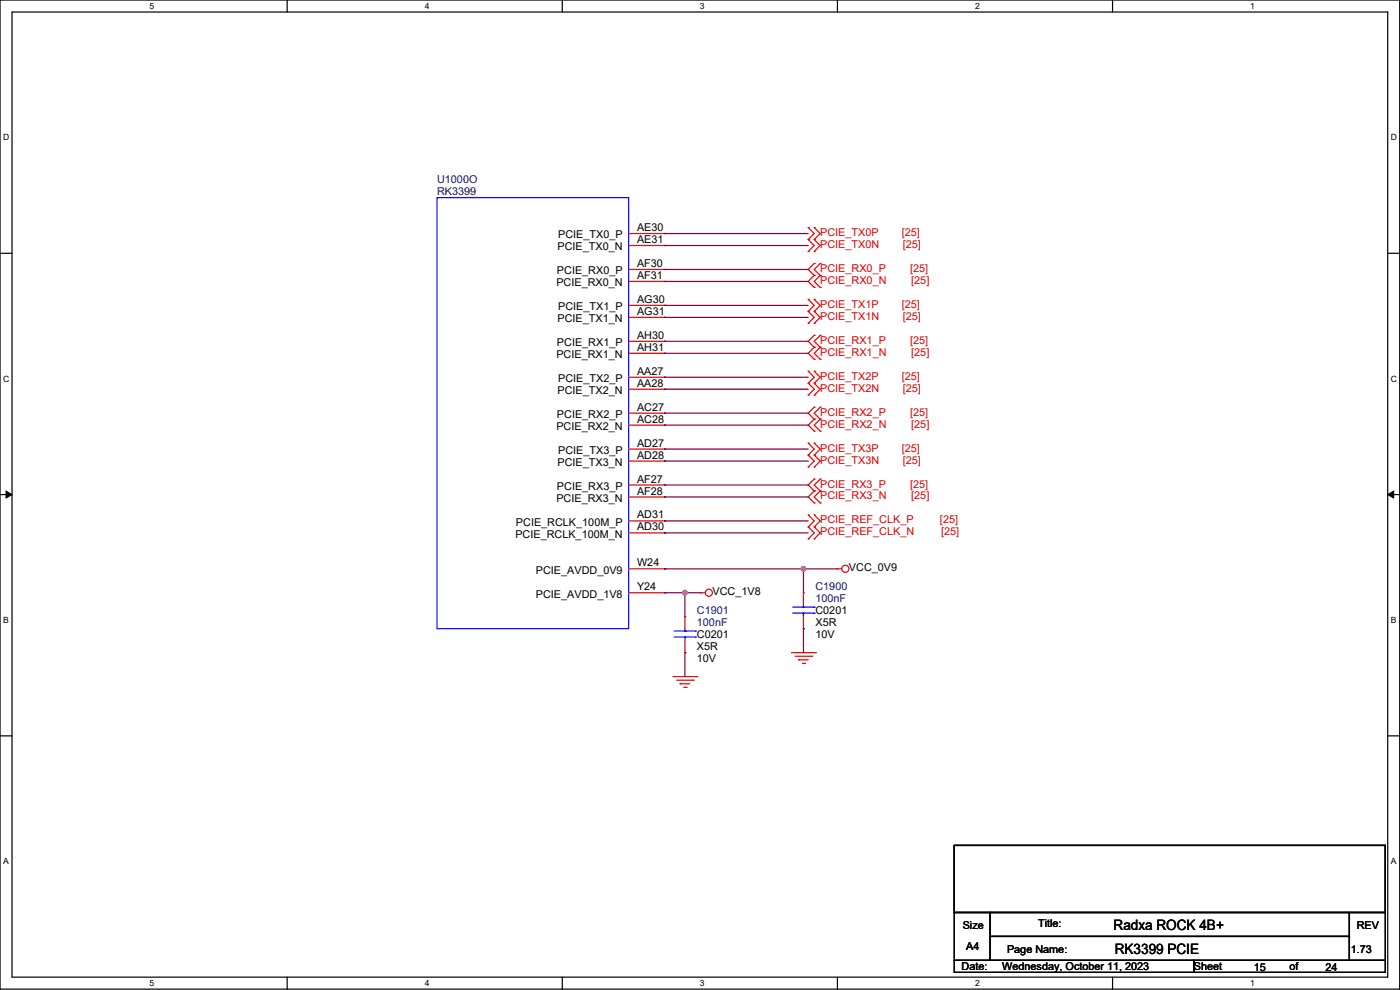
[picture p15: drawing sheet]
<svg xmlns="http://www.w3.org/2000/svg" width="297mm" height="210mm" viewBox="0 0 297 210" stroke-linecap="round" stroke-linejoin="round" font-family="sans-serif">
<defs><g id="words">
<g font-size="3">
<text x="236.2" y="197.3">Radxa ROCK 4B+</text>
<text x="236.5" y="202.4">RK3399 PCIE</text>
</g>
<g font-size="2.3" fill="#000080">
<text x="92.7" y="38.9">U1000O</text>
<text x="92.7" y="41.4">RK3399</text>
<text x="173" y="125.3">C1900</text>
<text x="147.8" y="130.3">C1901</text>
<text x="173" y="127.8">100nF</text>
<text x="147.8" y="132.9">100nF</text>
</g>
<g font-size="2.3">
<text x="118.3" y="53.1">PCIE_TX0_N</text>
<text x="118.4" y="50.6">PCIE_TX0_P</text>
<text x="135.1" y="49">AE30</text>
<text x="135.1" y="51.6">AE31</text>
<text x="118.2" y="58.2">PCIE_RX0_P</text>
<text x="135.1" y="56.6">AF30</text>
<text x="135.1" y="59.2">AF31</text>
<text x="118" y="60.7">PCIE_RX0_N</text>
<text x="118.4" y="65.8">PCIE_TX1_P</text>
<text x="135.1" y="64.3">AG30</text>
<text x="118.3" y="68.3">PCIE_TX1_N</text>
<text x="135.1" y="66.8">AG31</text>
<text x="135.1" y="71.9">AH30</text>
<text x="118" y="76">PCIE_RX1_N</text>
<text x="118.2" y="73.4">PCIE_RX1_P</text>
<text x="135.1" y="74.4">AH31</text>
<text x="118.3" y="83.6">PCIE_TX2_N</text>
<text x="118.4" y="81">PCIE_TX2_P</text>
<text x="135.1" y="79.5">AA27</text>
<text x="135.1" y="82">AA28</text>
<text x="118.2" y="88.7">PCIE_RX2_P</text>
<text x="135.1" y="87.1">AC27</text>
<text x="135.1" y="89.7">AC28</text>
<text x="118" y="91.2">PCIE_RX2_N</text>
<text x="135.1" y="94.7">AD27</text>
<text x="118.3" y="98.8">PCIE_TX3_N</text>
<text x="118.4" y="96.3">PCIE_TX3_P</text>
<text x="135.1" y="97.3">AD28</text>
<text x="118" y="106.4">PCIE_RX3_N</text>
<text x="118.2" y="103.9">PCIE_RX3_P</text>
<text x="135.1" y="102.4">AF27</text>
<text x="135.1" y="104.9">AF28</text>
<text x="109.5" y="111.5">PCIE_RCLK_100M_P</text>
<text x="135.1" y="112.5">AD30</text>
<text x="135.1" y="110">AD31</text>
<text x="109.3" y="114.1">PCIE_RCLK_100M_N</text>
<text x="113.7" y="121.7">PCIE_AVDD_0V9</text>
<text x="135.1" y="125.2">Y24</text>
<text x="135.1" y="120.1">W24</text>
<text x="180.1" y="121.2">VCC_0V9</text>
<text x="113.7" y="126.8">PCIE_AVDD_1V8</text>
<text x="151.2" y="126.3">VCC_1V8</text>
<text x="173" y="130.3">C0201</text>
<text x="147.8" y="135.4">C0201</text>
<text x="147.8" y="138">X5R</text>
<text x="173" y="132.9">X5R</text>
<text x="173" y="135.4">10V</text>
<text x="147.8" y="140.5">10V</text>
<text x="204.2" y="197.1">Size</text>
<text x="220.2" y="196.6">Title:</text>
<text x="287.8" y="197.1">REV</text>
<text x="205" y="201.5">A4</text>
<text x="213.6" y="202.2">Page Name:</text>
<text x="286.5" y="202.2">1.73</text>
<text x="204" y="205.8">Date:</text>
<text x="212.6" y="205.8">Wednesday, October 11, 2023</text>
<text x="253.3" y="205.8">Sheet</text>
<text x="266" y="206">15</text>
<text x="273.6" y="205.8">of</text>
<text x="281.2" y="206">24</text>
</g>
<g font-size="2.3" fill="#d50000">
<text x="174" y="50.1">PCIE_TX0P</text>
<text x="174" y="52.6">PCIE_TX0N</text>
<text x="191.3" y="50.1">[25]</text>
<text x="191.5" y="52.6">[25]</text>
<text x="174" y="57.7">PCIE_RX0_P</text>
<text x="193.1" y="57.7">[25]</text>
<text x="174" y="60.2">PCIE_RX0_N</text>
<text x="174" y="65.3">PCIE_TX1P</text>
<text x="191.3" y="65.3">[25]</text>
<text x="193.3" y="60.2">[25]</text>
<text x="174" y="67.8">PCIE_TX1N</text>
<text x="191.5" y="67.8">[25]</text>
<text x="174" y="72.9">PCIE_RX1_P</text>
<text x="174" y="75.5">PCIE_RX1_N</text>
<text x="193.1" y="72.9">[25]</text>
<text x="193.3" y="75.5">[25]</text>
<text x="174" y="80.6">PCIE_TX2P</text>
<text x="174" y="83.1">PCIE_TX2N</text>
<text x="191.3" y="80.6">[25]</text>
<text x="191.5" y="83.1">[25]</text>
<text x="174" y="88.2">PCIE_RX2_P</text>
<text x="193.1" y="88.2">[25]</text>
<text x="174" y="95.8">PCIE_TX3P</text>
<text x="174" y="90.7">PCIE_RX2_N</text>
<text x="191.3" y="95.8">[25]</text>
<text x="193.3" y="90.7">[25]</text>
<text x="174" y="98.3">PCIE_TX3N</text>
<text x="191.5" y="98.3">[25]</text>
<text x="174" y="103.4">PCIE_RX3_P</text>
<text x="174" y="106">PCIE_RX3_N</text>
<text x="193.1" y="103.4">[25]</text>
<text x="193.3" y="106">[25]</text>
<text x="174" y="111">PCIE_REF_CLK_P</text>
<text x="174" y="113.6">PCIE_REF_CLK_N</text>
<text x="199.4" y="111">[25]</text>
<text x="199.7" y="113.6">[25]</text>
</g>
<g font-size="1.8">
<text x="31.7" y="1.9">5</text>
<text x="90.1" y="1.9">4</text>
<text x="148.5" y="1.9">3</text>
<text x="206.8" y="1.9">2</text>
<text x="265.2" y="1.9">1</text>
<text x=".6" y="29.8">D</text>
<text x="295" y="29.8">D</text>
<text x=".6" y="81">C</text>
<text x="295" y="81">C</text>
<text x=".6" y="132.1">B</text>
<text x="295" y="132.1">B</text>
<text x=".6" y="183.3">A</text>
<text x="295" y="183.3">A</text>
<text x="31.7" y="209.2">5</text>
<text x="90.1" y="209.2">4</text>
<text x="148.5" y="209.2">3</text>
<text x="206.8" y="209.2">2</text>
<text x="265.2" y="209.2">1</text>
</g>
</g></defs>
<path d="M0 0h296.9v209.8h-296.9zM2.6 2.6h291.8v204.7h-291.8z" fill="none" stroke="#000" stroke-width=".25"/>
<g fill="#fff">
<path d="M31.7 .3h1v2h-1z"/>
<path d="M31.7 207.5h1v2.1h-1z"/>
</g>
<path d="M60.9 0v2.6M60.9 207.3v2.5" fill="none" stroke="#000" stroke-width=".25"/>
<g fill="#fff">
<path d="M90.1 .3h1v2h-1z"/>
<path d="M90.1 207.5h1v2.1h-1z"/>
</g>
<path d="M119.3 0v2.6M119.3 207.3v2.5" fill="none" stroke="#000" stroke-width=".25"/>
<g fill="#fff">
<path d="M148.5 .3h1v2h-1z"/>
<path d="M148.5 207.5h1v2.1h-1z"/>
</g>
<path d="M177.7 0v2.6M177.7 207.3v2.5" fill="none" stroke="#000" stroke-width=".25"/>
<g fill="#fff">
<path d="M206.8 .3h1v2h-1z"/>
<path d="M206.8 207.5h1v2.1h-1z"/>
</g>
<path d="M236 0v2.6M236 207.3v2.5" fill="none" stroke="#000" stroke-width=".25"/>
<g fill="#fff">
<path d="M265.2 .3h1v2h-1z"/>
<path d="M265.2 207.5h1v2.1h-1z"/>
<path d="M.6 28.1h1.4v2.1h-1.4z"/>
<path d="M295 28.1h1.3v2.1h-1.3z"/>
<path d="M.6 79.3h1.4v2.1h-1.4z"/>
<path d="M295 79.3h1.3v2.1h-1.3z"/>
</g>
<path d="M0 53.7h2.6M294.4 53.7h2.5" fill="none" stroke="#000" stroke-width=".25"/>
<g fill="#fff">
<path d="M.6 130.5h1.3v2h-1.3z"/>
<path d="M295 130.5h1.2v2h-1.2z"/>
</g>
<path d="M0 104.9h2.6M294.4 104.9h2.5" fill="none" stroke="#000" stroke-width=".25"/>
<path d="M1.3 104.2l1.3 .7-1.3 .7zM294.4 104.9l1.3-.7v1.4z" fill="#000" stroke="#000" stroke-width=".21"/>
<g fill="#fff">
<path d="M.6 181.7h1.3v2h-1.3z"/>
<path d="M295 181.7h1.2v2h-1.2z"/>
</g>
<path d="M0 156.1h2.6M294.4 156.1h2.5M202.4 179.3h91.5v14.3h-91.5zM202.4 193.6h7.7v10.1h-7.7zM210.1 193.6h76.2v5h-76.2zM210.1 198.6h76.2v5.1h-76.2zM286.3 193.6h7.6v10.1h-7.6zM202.4 203.7h50.8v2.6h-50.8zM253.2 203.7h40.7v2.6h-40.7z" fill="none" stroke="#000" stroke-width=".25"/>
<g fill="none" stroke="#f00" stroke-width=".25">
<path d="M133.4 49.5h7.6M133.4 52.1h7.6M133.4 57.2h7.6M133.4 59.7h7.6M141 49.5h.1M141 52.1h.1M141 57.2h.1M141 59.7h.1M133.4 64.8h7.6M133.4 67.3h7.6M133.4 72.4h7.6M133.4 74.9h7.6"/>
<path d="M141 64.8h.1M141 67.3h.1M141 72.4h.1M141 74.9h.1M133.4 80h7.6M133.4 82.6h7.6M133.4 87.6h7.6M133.4 90.2h7.6M133.4 95.3h7.6M133.4 97.8h7.6M141 80h.1M141 82.6h.1"/>
<path d="M141 87.6h.1M141 90.2h.1M141 95.3h.1M141 97.8h.1M133.4 102.9h7.6M133.4 105.4h7.6M133.4 113h7.6M133.4 110.5h7.6M141 102.9h.1M141 105.4h.1M141 113h.1M141 110.5h.1"/>
<path d="M133.4 120.7h7.6M133.4 125.7h7.6M141 125.7h.1M141 120.7h.1M145.3 130.8h.1M145.3 138.4h.1M145.3 130.8v2.6M145.3 135.9v2.5M148.6 125.7h.1M148.6 125.7h1M167.9 138.4h5.1M168.7 139.2h3.5"/>
<path d="M169.4 140h.1M169.4 140h2.1M170.4 125.7h.1M170.4 133.4h.1M170.4 125.7v2.6M170.4 130.8v2.6M172.2 139.2h.1M173 138.4h.1M177.6 120.7h.1M177.6 120.7h1M142.8 143.5h5M143.5 144.3h3.6"/>
<path d="M144.3 145h.1M144.3 145h2M145 145.8h.6M145.6 145.8h.1M147.1 144.3h.1M147.8 143.5h.1M170.2 140.7h.5M170.7 140.7h.1"/>
<circle cx="150.4" cy="125.7" r=".76"/>
<circle cx="179.3" cy="120.7" r=".76"/>
</g>
<g fill="none" stroke="#d50000" stroke-width=".25">
<path d="M171.5 50.8h.1M171.5 48.3h.1M171.5 53.4h.1M171.5 48.3l1.2 1.2-1.2 1.3M171.5 50.8l1.2 1.3-1.2 1.3M172.7 50.8h.1M172.7 48.3h.1M172.7 53.4h.1M172.7 55.9h.1M172.7 58.4h.1M172.7 48.3l1.3 1.2-1.3 1.3M172.7 50.8l1.3 1.3-1.3 1.3"/>
<path d="M172.7 55.9l-1.2 1.3 1.2 1.2M172.7 58.4l-1.2 1.3 1.2 1.3M174 58.4h.1M174 55.9h.1M174 55.9l-1.3 1.3 1.3 1.2M174 58.4l-1.3 1.3 1.3 1.3M171.5 66.1h.1M171.5 63.5h.1M171.5 68.6h.1M171.5 78.8h.1M171.5 63.5l1.2 1.3-1.2 1.3M171.5 66.1l1.2 1.2-1.2 1.3"/>
<path d="M171.5 78.8l1.2 1.2-1.2 1.3M172.7 61h.1M172.7 66.1h.1M172.7 63.5h.1M172.7 68.6h.1M172.7 78.8h.1M172.7 71.1h.1M172.7 73.7h.1M172.7 76.2h.1M172.7 63.5l1.3 1.3-1.3 1.3M172.7 66.1l1.3 1.2-1.3 1.3M172.7 78.8l1.3 1.2-1.3 1.3"/>
<path d="M172.7 71.1l-1.2 1.3 1.2 1.3M172.7 73.7l-1.2 1.2 1.2 1.3M174 61h.1M174 73.7h.1M174 71.1h.1M174 76.2h.1M174 71.1l-1.3 1.3 1.3 1.3M174 73.7l-1.3 1.2 1.3 1.3M171.5 81.3h.1M171.5 83.8h.1M171.5 96.5h.1M171.5 94h.1"/>
<path d="M171.5 99.1h.1M171.5 81.3l1.2 1.3-1.2 1.2M171.5 94l1.2 1.3-1.2 1.2M171.5 96.5l1.2 1.3-1.2 1.3M172.7 81.3h.1M172.7 83.8h.1M172.7 96.5h.1M172.7 94h.1M172.7 99.1h.1M172.7 86.4h.1M172.7 88.9h.1M172.7 91.5h.1"/>
<path d="M172.7 81.3l1.3 1.3-1.3 1.2M172.7 94l1.3 1.3-1.3 1.2M172.7 96.5l1.3 1.3-1.3 1.3M172.7 86.4l-1.2 1.2 1.2 1.3M172.7 88.9l-1.2 1.3 1.2 1.3M174 88.9h.1M174 86.4h.1M174 91.5h.1M174 86.4l-1.3 1.2 1.3 1.3M174 88.9l-1.3 1.3 1.3 1.3M171.5 111.8h.1M171.5 109.2h.1"/>
<path d="M171.5 114.3h.1M171.5 109.2l1.2 1.3-1.2 1.3M171.5 111.8l1.2 1.2-1.2 1.3M172.7 111.8h.1M172.7 109.2h.1M172.7 114.3h.1M172.7 101.6h.1M172.7 104.2h.1M172.7 106.7h.1M172.7 109.2l1.3 1.3-1.3 1.3M172.7 111.8l1.3 1.2-1.3 1.3M172.7 101.6l-1.2 1.3 1.2 1.3"/>
<path d="M172.7 104.2l-1.2 1.2 1.2 1.3M174 104.2h.1M174 101.6h.1M174 106.7h.1M174 101.6l-1.3 1.3 1.3 1.3M174 104.2l-1.3 1.2 1.3 1.3"/>
</g>
<g fill="none" stroke="#00f" stroke-width=".25">
<path d="M92.7 41.9h40.7v91.5h-40.7zM143 135.1h4.6M143 133.9h4.6M145.3 133.9h.1M145.3 135.1h.1M145.3 133.4v.5M145.3 135.1v.8M147.6 135.1h.1M147.6 133.9h.1M168.2 130.1h4.5M168.2 128.8h4.5M170.4 128.8h.1"/>
<path d="M170.4 130.1h.1M170.4 128.3v.5M170.4 130.1v.7M172.7 130.1h.1M172.7 128.8h.1"/>
</g>
<g fill="none" stroke="#800040" stroke-width=".25">
<path d="M141 57.2h.1M141 59.7h.1M141 49.5h.1M141 52.1h.1M141 57.2h30.5M141 59.7h30.5M141 49.5h30.5M141 52.1h30.5M141 64.8h.1M141 67.3h.1M141 72.4h.1M141 74.9h.1"/>
<path d="M141 64.8h30.5M141 67.3h30.5M141 72.4h30.5M141 74.9h30.5M141 80h.1M141 82.6h.1M141 95.3h.1M141 97.8h.1M141 87.6h.1M141 90.2h.1M141 80h30.5M141 82.6h30.5"/>
<path d="M141 95.3h30.5M141 97.8h30.5M141 87.6h30.5M141 90.2h30.5M141 110.5h.1M141 113h.1M141 102.9h.1M141 105.4h.1M141 110.5h30.5M141 113h30.5M141 102.9h30.5M141 105.4h30.5"/>
<path d="M141 120.7h.1M141 125.7h.1M141 120.7h36.6M141 125.7h7.6M145.3 125.7h.1M145.3 138.4h.1M145.3 125.7v5.1M145.3 138.4v5.1M170.4 120.7h.1M170.4 133.4h.1M170.4 120.7v5M170.4 133.4v5"/>
</g>
<g fill="#f0f" stroke="#f0f" stroke-width=".25">
<circle cx="170.4" cy="120.7" r=".5"/>
<circle cx="145.3" cy="125.7" r=".5"/>
</g>
<use href="#words"/>
</svg>
